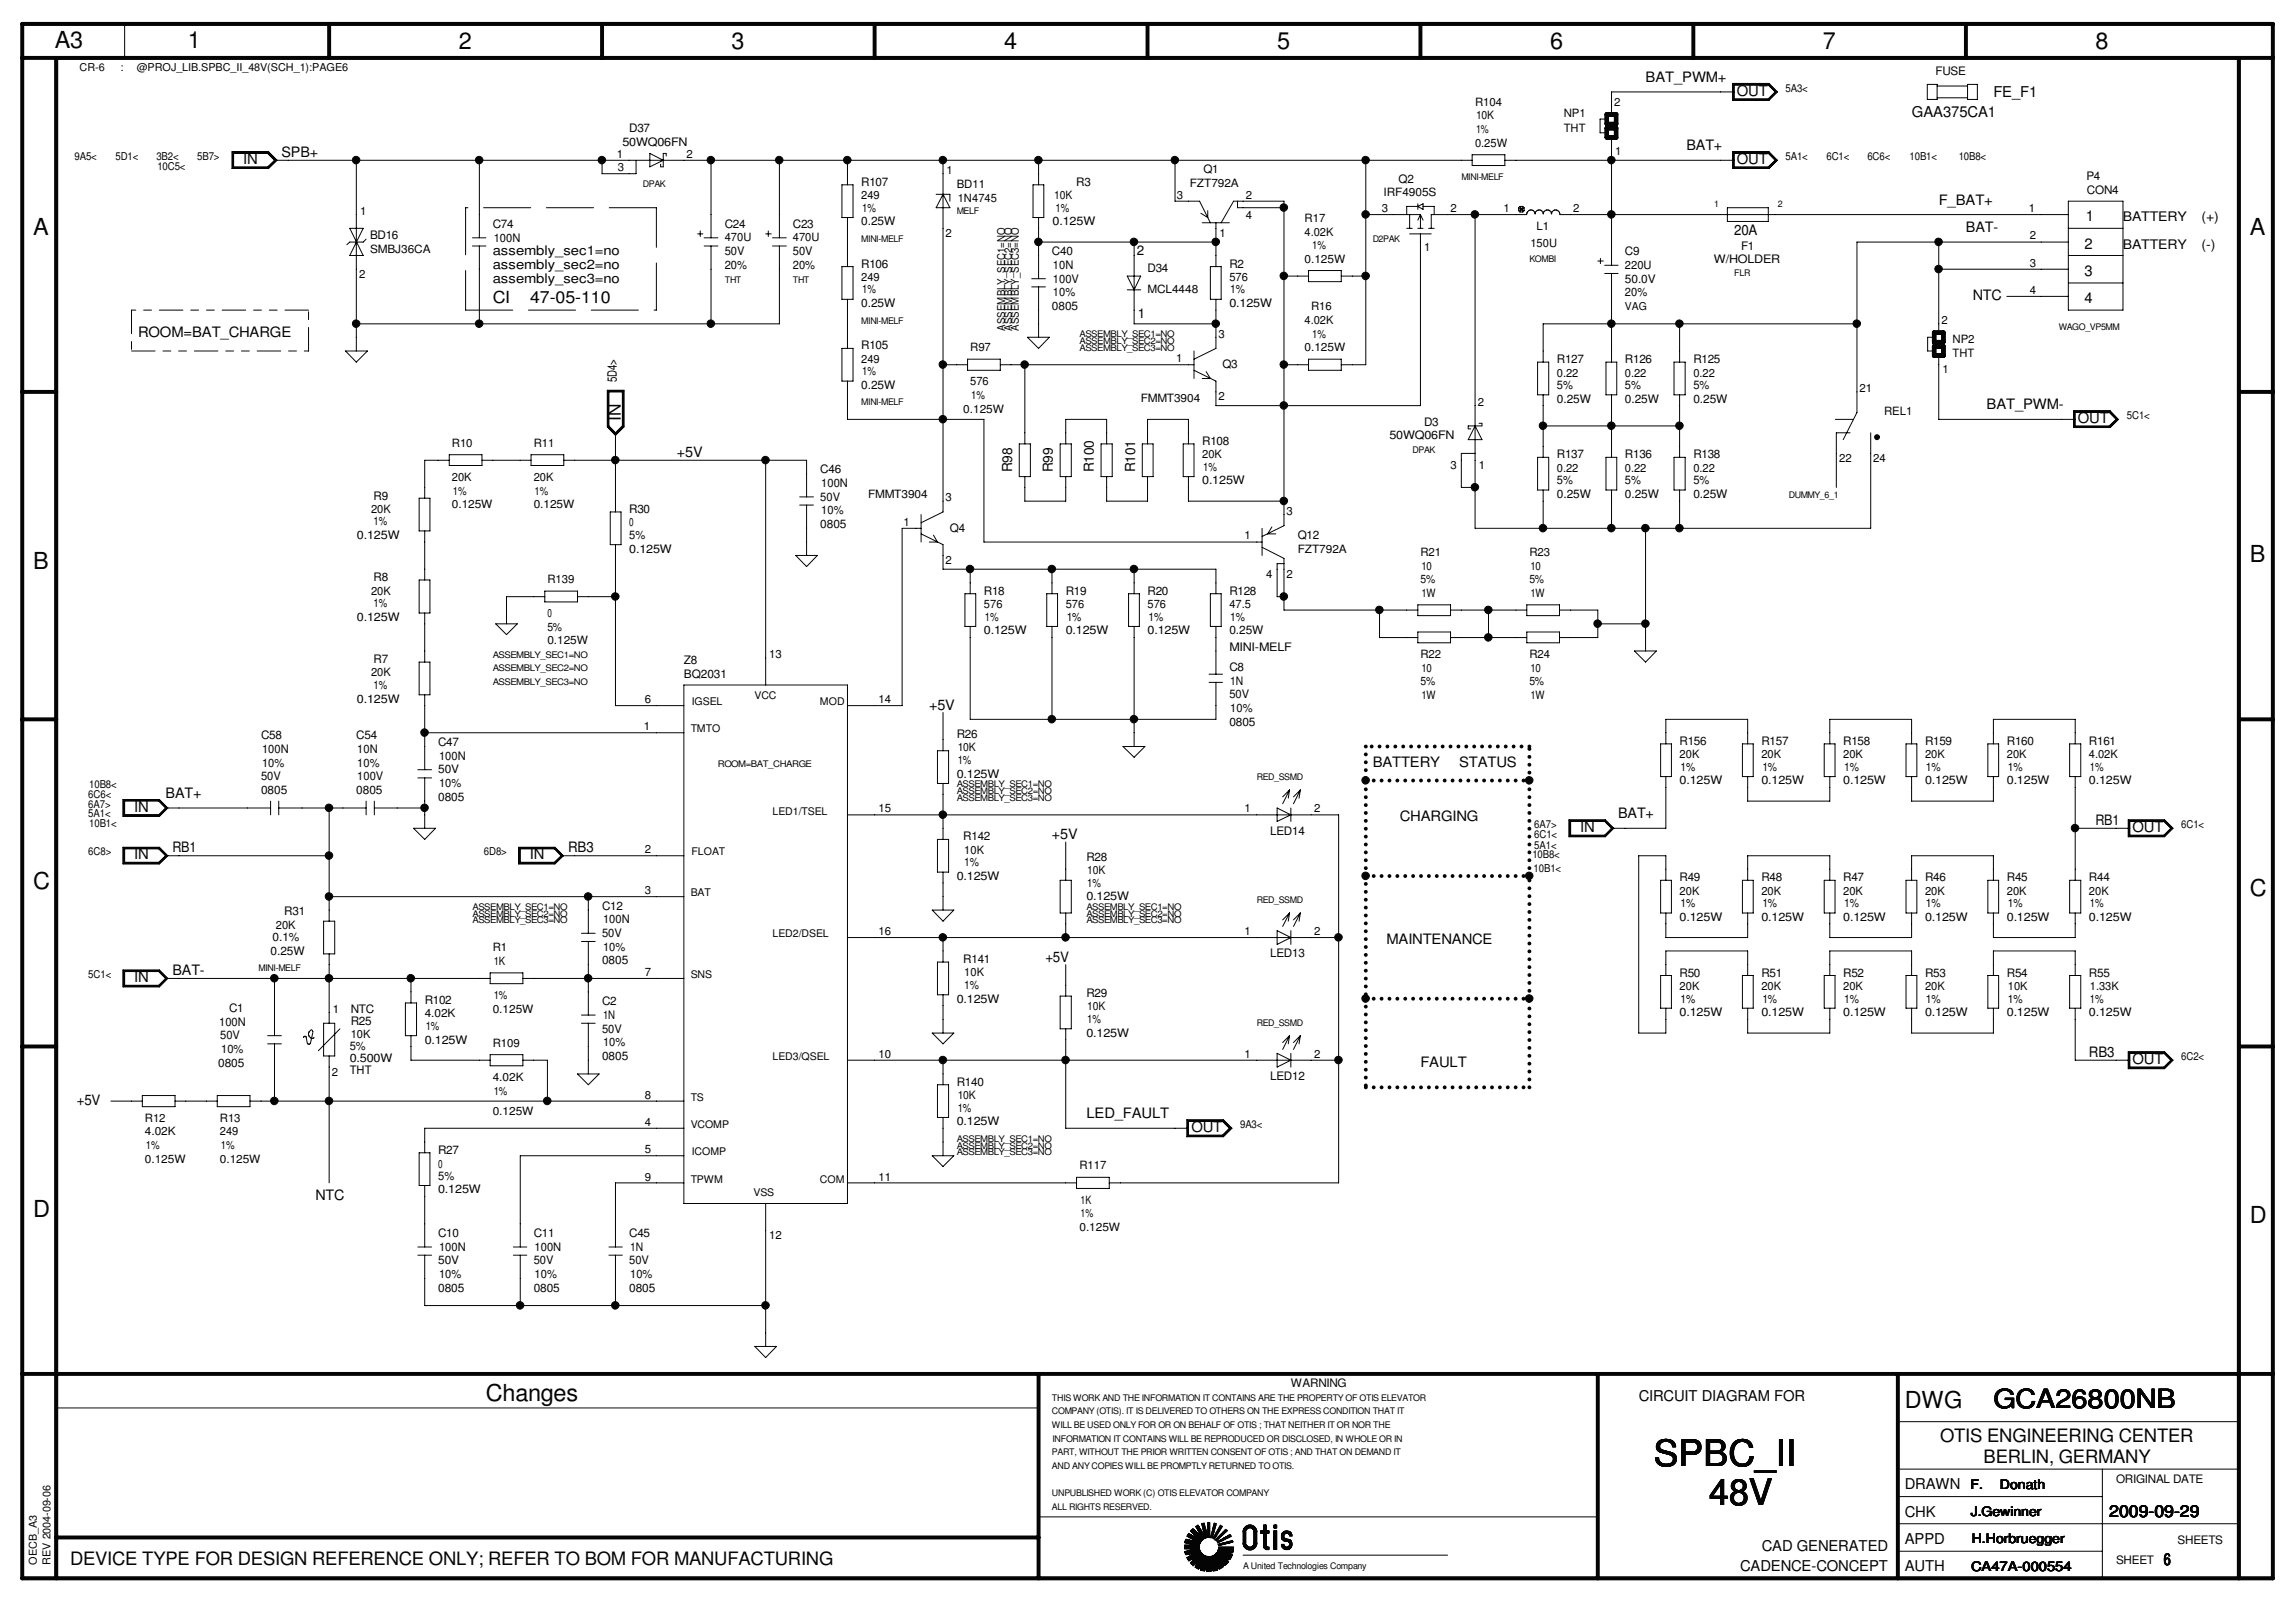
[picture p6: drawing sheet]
<svg xmlns="http://www.w3.org/2000/svg" width="297mm" height="210mm" viewBox="0 0 297 210" stroke-linecap="round" stroke-linejoin="round" font-family="sans-serif">
<defs><g id="words">
<g font-size="4.7" fill="#040503">
<text x="213.9" y="189.7">SPBC_II</text>
<text x="221.1" y="194.8">48V</text>
</g>
<text font-size="3.4" fill="#040503" x="257.9" y="182.2">GCA26800NB</text>
<g font-size="3" fill="#040503">
<text x="7.1" y="6.2">A3</text>
<text x="24.3" y="6.2">1</text>
<text x="59.3" y="6.4">2</text>
<text x="94.7" y="6.4">3</text>
<text x="129.9" y="6.4">4</text>
<text x="165.2" y="6.4">5</text>
<text x="200.5" y="6.4">6</text>
<text x="235.8" y="6.4">7</text>
<text x="271.1" y="6.4">8</text>
<text x="4.3" y="30.4">A</text>
<text x="291.1" y="30.4">A</text>
<text x="4.3" y="73.6">B</text>
<text x="291.1" y="72.7">B</text>
<text x="4.3" y="115.1">C</text>
<text x="291.1" y="116">C</text>
<text x="4.3" y="157.4">D</text>
<text x="291.1" y="158.3">D</text>
<text x="62.9" y="181.3">Changes</text>
<text x="246.4" y="182.2">DWG</text>
</g>
<g font-size="2.4" fill="#040503">
<text x="251" y="186.6">OTIS ENGINEERING CENTER</text>
<text x="256.6" y="189.3">BERLIN, GERMANY</text>
<text x="9.1" y="202.5">DEVICE TYPE FOR DESIGN REFERENCE ONLY; REFER TO BOM FOR MANUFACTURING</text>
</g>
<g font-size="2.2" fill="#040503">
<text x="63.8" y="39.2">CI</text>
<text x="68.6" y="39.2">47-05-110</text>
<text x="80.3" y="54.5" transform="rotate(-90 80.3 54.5)">IN</text>
<text x="272.9" y="196.3">2009-09-29</text>
<text x="279.9" y="202.5">6</text>
</g>
<g font-size="1.9" fill="#040503">
<text x="212.9" y="10.6">BAT_PWM+</text>
<text x="224.7" y="12.4">OUT</text>
<text x="247.4" y="15.2">GAA375CA1</text>
<text x="257.9" y="12.5">FE_F1</text>
<text x="31.5" y="21.2">IN</text>
<text x="36.4" y="20.3">SPB+</text>
<text x="218.2" y="19.4">BAT+</text>
<text x="224.7" y="21.2">OUT</text>
<text x="250.8" y="26.5">F_BAT+</text>
<text x="269.8" y="28.6">1</text>
<text x="224.4" y="30.4">20A</text>
<text x="254.3" y="30">BAT-</text>
<text x="269.7" y="35.7">3</text>
<text x="269.7" y="32.2">2</text>
<text x="255.2" y="38.9">NTC</text>
<text x="269.7" y="39.2">4</text>
<text x="17.9" y="43.6">ROOM=BAT_CHARGE</text>
<text x="257" y="53">BAT_PWM-</text>
<text x="87.6" y="59.1">+5V</text>
<text x="268.8" y="54.7">OUT</text>
<text x="120.2" y="91.8">+5V</text>
<text x="177.6" y="99.2">BATTERY</text>
<text x="188.8" y="99.2">STATUS</text>
<text x="17.4" y="105">IN</text>
<text x="21.4" y="103.3">BAT+</text>
<text x="181.1" y="106.3">CHARGING</text>
<text x="204.4" y="107.7">IN</text>
<text x="209.3" y="105.9">BAT+</text>
<text x="271.1" y="106.8">RB1</text>
<text x="275.9" y="107.7">OUT</text>
<text x="17.4" y="111.2">IN</text>
<text x="22.3" y="110.3">RB1</text>
<text x="68.5" y="111.2">IN</text>
<text x="73.5" y="110.3">RB3</text>
<text x="136.1" y="108.6">+5V</text>
<text x="135.3" y="124.5">+5V</text>
<text x="179.4" y="122.2">MAINTENANCE</text>
<text x="17.4" y="127.1">IN</text>
<text x="22.3" y="126.2">BAT-</text>
<text x="270.3" y="136.8">RB3</text>
<text x="275.9" y="137.7">OUT</text>
<text x="9.9" y="143">+5V</text>
<text x="183.8" y="138">FAULT</text>
<text x="140.5" y="144.7">LED_FAULT</text>
<text x="154.1" y="146.5">OUT</text>
<text x="40.8" y="155.3">NTC</text>
<text x="212" y="181.3">CIRCUIT DIAGRAM FOR</text>
<text x="246.4" y="196.3">CHK</text>
<text x="246.4" y="192.7">DRAWN</text>
<text x="225.1" y="203.3">CADENCE-CONCEPT</text>
<text x="227.9" y="200.7">CAD GENERATED</text>
<text x="246.4" y="203.3">AUTH</text>
<text x="246.4" y="199.8">APPD</text>
</g>
<g font-size="1.8" fill="#040503">
<text x="130.9" y="61.1" transform="rotate(-90 130.9 61.1)">R98</text>
<text x="136.2" y="61.1" transform="rotate(-90 136.2 61.1)">R99</text>
<text x="141.5" y="61.1" transform="rotate(-90 141.5 61.1)">R100</text>
<text x="146.9" y="61.1" transform="rotate(-90 146.9 61.1)">R101</text>
</g>
<g font-size="1.7" fill="#040503">
<text x="274.7" y="28.6">BATTERY</text>
<text x="284.8" y="28.6">(+)</text>
<text x="63.8" y="33">assembly_sec1=no</text>
<text x="63.8" y="34.8">assembly_sec2=no</text>
<text x="147.1" y="33">2</text>
<text x="274.7" y="32.2">BATTERY</text>
<text x="284.8" y="32.2">(-)</text>
<text x="63.8" y="36.6">assembly_sec3=no</text>
<text x="147.2" y="41.1">1</text>
<text x="79.8" y="49.4" transform="rotate(-90 79.8 49.4)">5D4&gt;</text>
<text x="254.9" y="192.7">F.</text>
<text x="255" y="196.2">J.Gewinner</text>
<text x="258.7" y="192.7">Donath</text>
<text x="255" y="203.3">CA47A-000554</text>
<text x="255.1" y="199.7">H.Horbruegger</text>
</g>
<g font-size="1.5" fill="#040503">
<text x="250.4" y="9.7">FUSE</text>
<text x="81.4" y="17.1">D37</text>
<text x="190.8" y="13.7">R104</text>
<text x="191" y="15.5">10K</text>
<text x="191" y="17.2">1%</text>
<text x="202.3" y="15.2">NP1</text>
<text x="202.3" y="17.1">THT</text>
<text x="208.8" y="13.7">2</text>
<text x="79.8" y="20.4">1</text>
<text x="79.9" y="22.2">3</text>
<text x="80.5" y="18.9">50WQ06FN</text>
<text x="88.8" y="20.4">2</text>
<text x="122.5" y="22.5">1</text>
<text x="155.7" y="22.4">Q1</text>
<text x="180.9" y="23.6">Q2</text>
<text x="190.8" y="19">0.25W</text>
<text x="209" y="20.1">1</text>
<text x="269.9" y="23.3">P4</text>
<text x="46.6" y="27.8">1</text>
<text x="63.8" y="29.5">C74</text>
<text x="93.8" y="29.5">C24</text>
<text x="102.6" y="29.5">C23</text>
<text x="111.4" y="24">R107</text>
<text x="111.4" y="29.2">0.25W</text>
<text x="111.4" y="25.8">249</text>
<text x="111.5" y="27.4">1%</text>
<text x="123.8" y="24.3">BD11</text>
<text x="123.9" y="26.1">1N4745</text>
<text x="136.2" y="29.2">0.125W</text>
<text x="136.4" y="25.8">10K</text>
<text x="136.6" y="27.4">1%</text>
<text x="139.2" y="24">R3</text>
<text x="152.3" y="25.7">3</text>
<text x="153.9" y="24.2">FZT792A</text>
<text x="161.2" y="28.4">4</text>
<text x="161.2" y="25.7">2</text>
<text x="168.8" y="28.7">R17</text>
<text x="178.8" y="27.5">3</text>
<text x="179" y="25.4">IRF4905S</text>
<text x="187.7" y="27.5">2</text>
<text x="194.5" y="27.5">1</text>
<text x="198.8" y="29.8">L1</text>
<text x="203.5" y="27.5">2</text>
<text x="262.5" y="27.5">1</text>
<text x="270" y="25.1">CON4</text>
<text x="46.5" y="35.9">2</text>
<text x="47.9" y="30.9">BD16</text>
<text x="47.9" y="32.7">SMBJ36CA</text>
<text x="63.9" y="31.3">100N</text>
<text x="93.8" y="34.8">20%</text>
<text x="93.8" y="33">50V</text>
<text x="93.8" y="31.2">470U</text>
<text x="102.6" y="31.2">470U</text>
<text x="102.6" y="33">50V</text>
<text x="102.6" y="34.8">20%</text>
<text x="111.4" y="34.6">R106</text>
<text x="122.3" y="30.6">2</text>
<text x="136.1" y="33">C40</text>
<text x="136.2" y="34.8">10N</text>
<text x="148.5" y="35.1">D34</text>
<text x="157.8" y="30.6">1</text>
<text x="159" y="34.6">R2</text>
<text x="168.8" y="30.5">4.02K</text>
<text x="168.8" y="34">0.125W</text>
<text x="169.8" y="32.3">1%</text>
<text x="184.2" y="32.4">1</text>
<text x="198" y="32">150U</text>
<text x="210.2" y="33">C9</text>
<text x="210.2" y="34.8">220U</text>
<text x="221.7" y="34.1">W/HOLDER</text>
<text x="225.3" y="32.3">F1</text>
<text x="262.6" y="31">2</text>
<text x="262.6" y="34.5">3</text>
<text x="111.4" y="36.4">249</text>
<text x="111.4" y="39.8">0.25W</text>
<text x="111.5" y="38">1%</text>
<text x="136.1" y="40.1">0805</text>
<text x="136.2" y="36.6">100V</text>
<text x="136.2" y="38.3">10%</text>
<text x="148.5" y="38">MCL4448</text>
<text x="159" y="39.8">0.125W</text>
<text x="159" y="36.4">576</text>
<text x="159.2" y="38">1%</text>
<text x="168.8" y="42">4.02K</text>
<text x="169.6" y="40.2">R16</text>
<text x="210.2" y="36.6">50.0V</text>
<text x="210.2" y="38.3">20%</text>
<text x="251.2" y="42">2</text>
<text x="262.6" y="38.1">4</text>
<text x="111.4" y="45.2">R105</text>
<text x="111.4" y="46.9">249</text>
<text x="125.5" y="45.5">R97</text>
<text x="152.1" y="46.9">1</text>
<text x="157.6" y="43.7">3</text>
<text x="158.2" y="47.7">Q3</text>
<text x="168.8" y="45.5">0.125W</text>
<text x="169.8" y="43.7">1%</text>
<text x="201.4" y="47">R127</text>
<text x="210.2" y="47">R126</text>
<text x="219.1" y="47">R125</text>
<text x="252.6" y="44.3">NP2</text>
<text x="252.6" y="46.2">THT</text>
<text x="111.4" y="50.3">0.25W</text>
<text x="111.5" y="48.6">1%</text>
<text x="124.6" y="53.4">0.125W</text>
<text x="125.5" y="49.9">576</text>
<text x="125.6" y="51.6">1%</text>
<text x="147.6" y="52.1">FMMT3904</text>
<text x="157.6" y="51.8">2</text>
<text x="191.2" y="52.5">2</text>
<text x="201.4" y="48.7">0.22</text>
<text x="201.4" y="52.1">0.25W</text>
<text x="201.4" y="50.3">5%</text>
<text x="210.2" y="52.1">0.25W</text>
<text x="210.2" y="50.3">5%</text>
<text x="210.2" y="48.7">0.22</text>
<text x="219.1" y="52.1">0.25W</text>
<text x="219.1" y="50.3">5%</text>
<text x="219.1" y="48.7">0.22</text>
<text x="240.6" y="50.8">21</text>
<text x="243.8" y="53.7">REL1</text>
<text x="251.3" y="48.3">1</text>
<text x="58.5" y="57.8">R10</text>
<text x="69" y="57.8">R11</text>
<text x="155.5" y="57.6">R108</text>
<text x="155.5" y="59.3">20K</text>
<text x="179.7" y="56.9">50WQ06FN</text>
<text x="184.2" y="55.1">D3</text>
<text x="201.4" y="59.3">R137</text>
<text x="210.2" y="59.3">R136</text>
<text x="219.1" y="59.3">R138</text>
<text x="238" y="59.8">22</text>
<text x="242.4" y="59.8">24</text>
<text x="48.3" y="64.6">R9</text>
<text x="58.5" y="65.8">0.125W</text>
<text x="58.5" y="62.2">20K</text>
<text x="58.6" y="64">1%</text>
<text x="69" y="62.2">20K</text>
<text x="69" y="65.8">0.125W</text>
<text x="69.2" y="64">1%</text>
<text x="106.1" y="64.8">50V</text>
<text x="106.1" y="61.3">C46</text>
<text x="106.3" y="63">100N</text>
<text x="112.3" y="64.4">FMMT3904</text>
<text x="122.3" y="64.9">3</text>
<text x="155.5" y="62.7">0.125W</text>
<text x="155.7" y="60.9">1%</text>
<text x="187.7" y="60.7">3</text>
<text x="191.3" y="60.7">1</text>
<text x="201.4" y="64.4">0.25W</text>
<text x="201.4" y="62.7">5%</text>
<text x="201.4" y="61.1">0.22</text>
<text x="210.2" y="64.4">0.25W</text>
<text x="210.2" y="61.1">0.22</text>
<text x="210.2" y="62.7">5%</text>
<text x="219.1" y="64.4">0.25W</text>
<text x="219.1" y="62.7">5%</text>
<text x="219.1" y="61.1">0.22</text>
<text x="46.2" y="69.7">0.125W</text>
<text x="48" y="66.4">20K</text>
<text x="48.3" y="68">1%</text>
<text x="81.4" y="66.4">R30</text>
<text x="81.4" y="69.7">5%</text>
<text x="81.4" y="71.5">0.125W</text>
<text x="81.4" y="68.1">0</text>
<text x="106.1" y="68.3">0805</text>
<text x="106.3" y="66.5">10%</text>
<text x="116.9" y="68.1">1</text>
<text x="122.9" y="68.9">Q4</text>
<text x="161" y="69.8">1</text>
<text x="166.5" y="66.6">3</text>
<text x="167.9" y="69.7">Q12</text>
<text x="167.9" y="71.5">FZT792A</text>
<text x="183.8" y="71.9">R21</text>
<text x="197.9" y="71.9">R23</text>
<text x="48" y="77">20K</text>
<text x="48.3" y="75.2">R8</text>
<text x="70.8" y="75.5">R139</text>
<text x="122.3" y="73">2</text>
<text x="127.3" y="77">R18</text>
<text x="137.9" y="77">R19</text>
<text x="148.5" y="77">R20</text>
<text x="159" y="77">R128</text>
<text x="163.8" y="74.8">4</text>
<text x="166.5" y="74.8">2</text>
<text x="183.8" y="75.5">5%</text>
<text x="183.9" y="73.7">10</text>
<text x="183.9" y="77.3">1W</text>
<text x="197.9" y="75.5">5%</text>
<text x="198" y="73.7">10</text>
<text x="198" y="77.3">1W</text>
<text x="46.2" y="80.3">0.125W</text>
<text x="48.3" y="78.6">1%</text>
<text x="70.8" y="81.7">5%</text>
<text x="70.8" y="79.9">0</text>
<text x="70.8" y="83.4">0.125W</text>
<text x="127.3" y="78.7">576</text>
<text x="127.3" y="82.1">0.125W</text>
<text x="127.4" y="80.3">1%</text>
<text x="137.9" y="78.7">576</text>
<text x="137.9" y="82.1">0.125W</text>
<text x="138" y="80.3">1%</text>
<text x="148.5" y="82.1">0.125W</text>
<text x="148.5" y="78.7">576</text>
<text x="148.6" y="80.3">1%</text>
<text x="159" y="78.7">47.5</text>
<text x="159" y="82.1">0.25W</text>
<text x="159.2" y="80.3">1%</text>
<text x="48" y="87.5">20K</text>
<text x="48.3" y="89.2">1%</text>
<text x="48.3" y="85.8">R7</text>
<text x="88.5" y="86">Z8</text>
<text x="88.5" y="87.8">BQ2031</text>
<text x="99.5" y="85.2">13</text>
<text x="159" y="84.2">MINI-MELF</text>
<text x="159" y="86.9">C8</text>
<text x="159.2" y="88.6">1N</text>
<text x="183.8" y="85.2">R22</text>
<text x="183.8" y="88.7">5%</text>
<text x="183.9" y="87">10</text>
<text x="197.9" y="85.2">R24</text>
<text x="197.9" y="88.7">5%</text>
<text x="198" y="87">10</text>
<text x="33.8" y="95.7">C58</text>
<text x="46.1" y="95.7">C54</text>
<text x="46.2" y="90.9">0.125W</text>
<text x="83.3" y="94.5">1</text>
<text x="83.4" y="91">6</text>
<text x="113.7" y="91">14</text>
<text x="123.8" y="95.5">R26</text>
<text x="159" y="90.4">50V</text>
<text x="159" y="93.9">0805</text>
<text x="159.2" y="92.2">10%</text>
<text x="183.9" y="90.5">1W</text>
<text x="198" y="90.5">1W</text>
<text x="33.8" y="101">50V</text>
<text x="33.9" y="97.5">100N</text>
<text x="33.9" y="99.2">10%</text>
<text x="46.2" y="97.5">10N</text>
<text x="46.2" y="101">100V</text>
<text x="46.2" y="99.2">10%</text>
<text x="56.7" y="100.1">50V</text>
<text x="56.7" y="96.6">C47</text>
<text x="56.8" y="98.3">100N</text>
<text x="56.8" y="101.9">10%</text>
<text x="123.8" y="100.6">0.125W</text>
<text x="123.9" y="98.8">1%</text>
<text x="123.9" y="97.2">10K</text>
<text x="217.3" y="96.4">R156</text>
<text x="217.3" y="98.1">20K</text>
<text x="217.3" y="101.5">0.125W</text>
<text x="217.4" y="99.7">1%</text>
<text x="227.9" y="98.1">20K</text>
<text x="227.9" y="96.4">R157</text>
<text x="227.9" y="101.5">0.125W</text>
<text x="228" y="99.7">1%</text>
<text x="238.5" y="96.4">R158</text>
<text x="238.5" y="98.1">20K</text>
<text x="238.5" y="101.5">0.125W</text>
<text x="238.6" y="99.7">1%</text>
<text x="249" y="96.4">R159</text>
<text x="249" y="98.1">20K</text>
<text x="249" y="101.5">0.125W</text>
<text x="249.2" y="99.7">1%</text>
<text x="259.6" y="96.4">R160</text>
<text x="259.6" y="98.1">20K</text>
<text x="259.6" y="101.5">0.125W</text>
<text x="259.8" y="99.7">1%</text>
<text x="270.3" y="96.4">R161</text>
<text x="270.3" y="98.1">4.02K</text>
<text x="270.3" y="101.5">0.125W</text>
<text x="270.4" y="99.7">1%</text>
<text x="33.8" y="102.7">0805</text>
<text x="46.1" y="102.7">0805</text>
<text x="56.7" y="103.6">0805</text>
<text x="113.7" y="105.1">15</text>
<text x="161" y="105.1">1</text>
<text x="170" y="105.1">2</text>
<text x="83.4" y="110.4">2</text>
<text x="123.8" y="113.9">0.125W</text>
<text x="124.6" y="108.8">R142</text>
<text x="124.8" y="112.1">1%</text>
<text x="124.8" y="110.5">10K</text>
<text x="140.5" y="111.4">R28</text>
<text x="140.7" y="113.1">10K</text>
<text x="164.3" y="108">LED14</text>
<text x="36.8" y="118.4">R31</text>
<text x="77.9" y="117.7">C12</text>
<text x="78" y="119.5">100N</text>
<text x="83.4" y="115.7">3</text>
<text x="140.5" y="116.5">0.125W</text>
<text x="140.7" y="114.7">1%</text>
<text x="217.3" y="114">R49</text>
<text x="217.3" y="115.8">20K</text>
<text x="217.3" y="119.2">0.125W</text>
<text x="217.4" y="117.4">1%</text>
<text x="227.9" y="119.2">0.125W</text>
<text x="227.9" y="114">R48</text>
<text x="227.9" y="115.8">20K</text>
<text x="228" y="117.4">1%</text>
<text x="238.5" y="119.2">0.125W</text>
<text x="238.5" y="114">R47</text>
<text x="238.5" y="115.8">20K</text>
<text x="238.6" y="117.4">1%</text>
<text x="249" y="114">R46</text>
<text x="249" y="119.2">0.125W</text>
<text x="249" y="115.8">20K</text>
<text x="249.2" y="117.4">1%</text>
<text x="259.6" y="114">R45</text>
<text x="259.6" y="119.2">0.125W</text>
<text x="259.6" y="115.8">20K</text>
<text x="259.8" y="117.4">1%</text>
<text x="270.3" y="114">R44</text>
<text x="270.3" y="119.2">0.125W</text>
<text x="270.3" y="115.8">20K</text>
<text x="270.4" y="117.4">1%</text>
<text x="35" y="123.6">0.25W</text>
<text x="35.3" y="121.8">0.1%</text>
<text x="35.7" y="120.2">20K</text>
<text x="63.8" y="123.1">R1</text>
<text x="63.9" y="124.9">1K</text>
<text x="77.9" y="121.3">50V</text>
<text x="77.9" y="124.8">0805</text>
<text x="78" y="123">10%</text>
<text x="113.7" y="121">16</text>
<text x="124.6" y="124.6">R141</text>
<text x="161" y="121">1</text>
<text x="164.3" y="123.9">LED13</text>
<text x="170" y="121">2</text>
<text x="29.6" y="131">C1</text>
<text x="43" y="131.1">1</text>
<text x="45.4" y="131.1">NTC</text>
<text x="54.9" y="131.7">4.02K</text>
<text x="54.9" y="129.9">R102</text>
<text x="63.8" y="131.1">0.125W</text>
<text x="63.9" y="129.3">1%</text>
<text x="77.9" y="130.1">C2</text>
<text x="78" y="131.9">1N</text>
<text x="83.4" y="126.3">7</text>
<text x="123.8" y="129.8">0.125W</text>
<text x="124.8" y="128">1%</text>
<text x="124.8" y="126.4">10K</text>
<text x="140.5" y="129">R29</text>
<text x="140.7" y="130.8">10K</text>
<text x="217.3" y="126.4">R50</text>
<text x="217.3" y="128.1">20K</text>
<text x="217.3" y="131.5">0.125W</text>
<text x="217.4" y="129.8">1%</text>
<text x="227.9" y="126.4">R51</text>
<text x="227.9" y="128.1">20K</text>
<text x="227.9" y="131.5">0.125W</text>
<text x="228" y="129.8">1%</text>
<text x="238.5" y="126.4">R52</text>
<text x="238.5" y="128.1">20K</text>
<text x="238.5" y="131.5">0.125W</text>
<text x="238.6" y="129.8">1%</text>
<text x="249" y="131.5">0.125W</text>
<text x="249" y="126.4">R53</text>
<text x="249" y="128.1">20K</text>
<text x="249.2" y="129.8">1%</text>
<text x="259.6" y="126.4">R54</text>
<text x="259.6" y="131.5">0.125W</text>
<text x="259.8" y="129.8">1%</text>
<text x="259.8" y="128.1">10K</text>
<text x="270.3" y="126.4">R55</text>
<text x="270.3" y="131.5">0.125W</text>
<text x="270.4" y="129.8">1%</text>
<text x="270.4" y="128.1">1.33K</text>
<text x="28.4" y="132.8">100N</text>
<text x="28.5" y="134.5">50V</text>
<text x="28.6" y="136.3">10%</text>
<text x="45.3" y="135.8">5%</text>
<text x="45.3" y="137.4">0.500W</text>
<text x="45.4" y="132.7">R25</text>
<text x="45.4" y="134.4">10K</text>
<text x="54.9" y="135">0.125W</text>
<text x="55.1" y="133.3">1%</text>
<text x="63.8" y="135.5">R109</text>
<text x="77.9" y="137.2">0805</text>
<text x="77.9" y="133.6">50V</text>
<text x="78" y="135.4">10%</text>
<text x="113.7" y="136.9">10</text>
<text x="140.5" y="134.2">0.125W</text>
<text x="140.7" y="132.4">1%</text>
<text x="161" y="136.9">1</text>
<text x="170" y="136.9">2</text>
<text x="28.2" y="138">0805</text>
<text x="42.9" y="139.2">2</text>
<text x="45.3" y="139">THT</text>
<text x="63.8" y="139.9">4.02K</text>
<text x="63.9" y="141.6">1%</text>
<text x="83.4" y="142.2">8</text>
<text x="123.8" y="140.5">R140</text>
<text x="123.9" y="143.8">1%</text>
<text x="123.9" y="142.2">10K</text>
<text x="164.3" y="139.8">LED12</text>
<text x="18.8" y="145.2">R12</text>
<text x="18.8" y="146.9">4.02K</text>
<text x="18.9" y="148.7">1%</text>
<text x="28.4" y="145.2">R13</text>
<text x="28.4" y="146.9">249</text>
<text x="28.6" y="148.7">1%</text>
<text x="56.7" y="149.4">R27</text>
<text x="63.8" y="144.3">0.125W</text>
<text x="83.4" y="145.7">4</text>
<text x="83.4" y="149.2">5</text>
<text x="123.8" y="145.6">0.125W</text>
<text x="18.8" y="150.5">0.125W</text>
<text x="28.4" y="150.5">0.125W</text>
<text x="56.7" y="154.4">0.125W</text>
<text x="56.7" y="151.1">0</text>
<text x="56.7" y="152.7">5%</text>
<text x="83.4" y="152.8">9</text>
<text x="113.7" y="152.8">11</text>
<text x="139.7" y="151.3">R117</text>
<text x="139.8" y="155.8">1K</text>
<text x="56.7" y="160.1">C10</text>
<text x="56.8" y="161.9">100N</text>
<text x="69" y="160.1">C11</text>
<text x="69.2" y="161.9">100N</text>
<text x="81.4" y="160.1">C45</text>
<text x="81.5" y="161.9">1N</text>
<text x="99.5" y="160.4">12</text>
<text x="139.7" y="159.3">0.125W</text>
<text x="139.8" y="157.5">1%</text>
<text x="56.7" y="167.2">0805</text>
<text x="56.7" y="163.6">50V</text>
<text x="56.8" y="165.4">10%</text>
<text x="69" y="167.2">0805</text>
<text x="69" y="163.6">50V</text>
<text x="69.2" y="165.4">10%</text>
<text x="81.4" y="167.2">0805</text>
<text x="81.4" y="163.6">50V</text>
<text x="81.5" y="165.4">10%</text>
<text x="167" y="179.5">WARNING</text>
<text x="273.8" y="191.9">ORIGINAL DATE</text>
<text x="273.8" y="202.4">SHEET</text>
<text x="281.7" y="199.8">SHEETS</text>
</g>
<g font-size="1.4" fill="#040503">
<text x="10.3" y="9.2">CR-6</text>
<text x="15.6" y="9.2">:</text>
<text x="17.7" y="9.2">@PROJ_LIB.SPBC_II_48V(SCH_1):PAGE6</text>
<text x="231" y="11.9">5A3&lt;</text>
<text x="9.6" y="20.7">9A5&lt;</text>
<text x="14.9" y="20.7">5D1&lt;</text>
<text x="20.2" y="20.7">3B2&lt;</text>
<text x="20.4" y="22">10C5&lt;</text>
<text x="25.5" y="20.7">5B7&gt;</text>
<text x="231" y="20.7">5A1&lt;</text>
<text x="236.3" y="20.7">6C1&lt;</text>
<text x="241.6" y="20.7">6C6&lt;</text>
<text x="247.1" y="20.7">10B1&lt;</text>
<text x="253.4" y="20.7">10B8&lt;</text>
<text x="210.2" y="40.1">VAG</text>
<text x="130" y="42.8" transform="rotate(-90 130 42.8)">ASSEMBLY_SEC1=NO</text>
<text x="130.9" y="42.8" transform="rotate(-90 130.9 42.8)">ASSEMBLY_SEC2=NO</text>
<text x="131.8" y="42.8" transform="rotate(-90 131.8 42.8)">ASSEMBLY_SEC3=NO</text>
<text x="275.2" y="54.2">5C1&lt;</text>
<text x="89.4" y="94.8">TMTO</text>
<text x="89.5" y="91.3">IGSEL</text>
<text x="97.6" y="90.5">VCC</text>
<text x="106.1" y="91.3">MOD</text>
<text x="11.6" y="102">10B8&lt;</text>
<text x="11.4" y="104.5">6A7&gt;</text>
<text x="11.4" y="105.8">5A1&lt;</text>
<text x="11.4" y="103.3">6C6&lt;</text>
<text x="11.6" y="107.1">10B1&lt;</text>
<text x="99.9" y="105.4">LED1/TSEL</text>
<text x="198.5" y="107.1">6A7&gt;</text>
<text x="282.2" y="107.1">6C1&lt;</text>
<text x="11.4" y="110.7">6C8&gt;</text>
<text x="62.6" y="110.7">6D8&gt;</text>
<text x="89.4" y="110.6">FLOAT</text>
<text x="198.2" y="111.1">10B8&lt;</text>
<text x="198.4" y="112.8">10B1&lt;</text>
<text x="198.5" y="109.8">5A1&lt;</text>
<text x="198.5" y="108.4">6C1&lt;</text>
<text x="89.4" y="116">BAT</text>
<text x="99.9" y="121.3">LED2/DSEL</text>
<text x="11.4" y="126.6">5C1&lt;</text>
<text x="89.4" y="126.6">SNS</text>
<text x="99.9" y="137.2">LED3/QSEL</text>
<text x="282.2" y="137.2">6C2&lt;</text>
<text x="89.4" y="142.5">TS</text>
<text x="89.4" y="146">VCOMP</text>
<text x="89.5" y="149.5">ICOMP</text>
<text x="160.4" y="146">9A3&lt;</text>
<text x="89.4" y="153">TPWM</text>
<text x="97.5" y="154.8">VSS</text>
<text x="106.1" y="153">COM</text>
<text x="4.8" y="202.5" transform="rotate(-90 4.8 202.5)">OECB_A3</text>
<text x="6.5" y="202.5" transform="rotate(-90 6.5 202.5)">REV 2004-09-06</text>
</g>
<g font-size="1.2" fill="#040503">
<text x="189.1" y="23.3">MINI-MELF</text>
<text x="83.2" y="24.2">DPAK</text>
<text x="123.8" y="27.7">MELF</text>
<text x="221.8" y="26.8">1</text>
<text x="230" y="26.8">2</text>
<text x="111.4" y="31.3">MINI-MELF</text>
<text x="177.6" y="31.3">D2PAK</text>
<text x="197.9" y="33.9">KOMBI</text>
<text x="224.4" y="35.7">FLR</text>
<text x="93.8" y="36.6">THT</text>
<text x="102.6" y="36.6">THT</text>
<text x="111.4" y="41.9">MINI-MELF</text>
<text x="139.7" y="43.6">ASSEMBLY_SEC1=NO</text>
<text x="139.7" y="44.5">ASSEMBLY_SEC2=NO</text>
<text x="139.7" y="45.4">ASSEMBLY_SEC3=NO</text>
<text x="266.4" y="42.8">WAGO_VP5MM</text>
<text x="111.4" y="52.5">MINI-MELF</text>
<text x="182.7" y="58.6">DPAK</text>
<text x="231.4" y="64.4">DUMMY_6_1</text>
<text x="63.8" y="85.1">ASSEMBLY_SEC1=NO</text>
<text x="63.8" y="86.9">ASSEMBLY_SEC2=NO</text>
<text x="63.8" y="88.6">ASSEMBLY_SEC3=NO</text>
<text x="92.9" y="99.2">ROOM=BAT_CHARGE</text>
<text x="123.8" y="101.9">ASSEMBLY_SEC1=NO</text>
<text x="162.6" y="101">RED_SSMD</text>
<text x="123.8" y="103.6">ASSEMBLY_SEC3=NO</text>
<text x="123.8" y="102.7">ASSEMBLY_SEC2=NO</text>
<text x="61.1" y="117.7">ASSEMBLY_SEC1=NO</text>
<text x="61.1" y="118.6">ASSEMBLY_SEC2=NO</text>
<text x="61.1" y="119.5">ASSEMBLY_SEC3=NO</text>
<text x="140.5" y="117.7">ASSEMBLY_SEC1=NO</text>
<text x="140.5" y="118.6">ASSEMBLY_SEC2=NO</text>
<text x="140.5" y="119.5">ASSEMBLY_SEC3=NO</text>
<text x="162.6" y="116.8">RED_SSMD</text>
<text x="33.4" y="125.7">MINI-MELF</text>
<text x="162.6" y="132.8">RED_SSMD</text>
<text x="123.8" y="147.7">ASSEMBLY_SEC1=NO</text>
<text x="123.8" y="148.6">ASSEMBLY_SEC2=NO</text>
<text x="123.8" y="149.5">ASSEMBLY_SEC3=NO</text>
<text x="136.1" y="183">COMPANY (OTIS). IT IS DELIVERED TO OTHERS ON THE EXPRESS CONDITION THAT IT</text>
<text x="136.1" y="184.8">WILL BE USED ONLY FOR OR ON BEHALF OF OTIS ; THAT NEITHER IT OR NOR THE</text>
<text x="136.1" y="181.3">THIS WORK AND THE INFORMATION IT CONTAINS ARE THE PROPERTY OF OTIS ELEVATOR</text>
<text x="136.1" y="190.1">AND ANY COPIES WILL BE PROMPTLY RETURNED TO OTIS.</text>
<text x="136.1" y="188.3">PART, WITHOUT THE PRIOR WRITTEN CONSENT OF OTIS ; AND THAT ON DEMAND IT</text>
<text x="136.2" y="186.6">INFORMATION IT CONTAINS WILL BE REPRODUCED OR DISCLOSED, IN WHOLE OR IN</text>
<text x="136.1" y="193.6">UNPUBLISHED WORK (C) OTIS ELEVATOR COMPANY</text>
<text x="136.1" y="195.4">ALL RIGHTS RESERVED.</text>
<text x="160.8" y="203">A United Technologies Company</text>
</g>
</g></defs>
<path d="M237.4 54.3h2.4" fill="none" stroke="#040503" stroke-width=".13" stroke-dasharray="3 2 1 2" stroke-linecap="butt"/>
<g fill="none" stroke="#040503" stroke-width=".51">
<path d="M2.9 3.1h291.1v201.2h-291.1zM2.9 7.5h291.1M7.3 7.5v196.8M42.6 3.1v4.4M77.9 3.1v4.4M113.2 3.1v4.4M148.5 3.1v4.4M183.8 3.1v4.4M207.9 14.8h1.2v1.2h-1.2zM207.9 16.6h1.2v1.2h-1.2zM207.9 16.6h1.2v1.2h-1.2M207.9 14.8h1.2v1.2"/>
<path d="M207.9 14.9h1.1v1.1h-1.1zM207.9 17.8v-1.2h1.1v1.2M219.1 3.1v4.4M254.3 3.1v4.4M289.6 7.5v196.8M2.9 50.7h4.4M250.2 43h1.3v1.3h-1.3zM250.2 44.8h1.3v1.3h-1.3zM250.2 44.3v-1.2h1.2v1.2M250.2 44.8h1.2v1.2h-1.2zM250.3 43.1h1.1v1.1h-1.1zM250.3 44.9h1.1v1.1h-1.1z"/>
<path d="M289.6 50.7h4.4M2.9 93.1h4.4M289.6 93.1h4.4M2.9 135.4h4.4M289.6 135.4h4.4M2.9 177.8h291.1M134.4 177.8v26.5M206.7 177.8v26.5M245.5 177.8v26.5M7.3 199h127.1"/>
</g>
<path d="M60.2 26.9v13.2M84.9 26.9h-24.7M60.2 40.1h24.7M84.9 40.1v-13.2" fill="none" stroke="#040503" stroke-width=".13" stroke-dasharray="6.1 2"/>
<path d="M17 45.4h22.9M17 40.1v5.3M39.9 45.4v-5.3M39.9 40.1h-22.9" fill="none" stroke="#040503" stroke-width=".13" stroke-dasharray="3 1 1 1 1 1"/>
<g fill="none" stroke="#040503" stroke-width=".13">
<path d="M3 3.3h290.9v200.8h-290.9zM16.1 3.1v4.4M30 19.6h4.8l1.1 1.1-1.1 1.1h-4.8zM30.1 19.7h4.6l1 1-1 1.1h-4.6zM30.2 19.8h4.5l.9 .9-.9 1h-4.5zM30.2 19.9h4.4l.9 .8-.9 .9h-4.4zM84.1 19.9l1.7 .8-1.7 .9zM207.9 15.4h-.9v1.8h.9M208.5 17.8v16.5M224.2 10.8h4.7l1.1 1.1-1.1 1.1h-4.7zM224.2 19.6h4.7l1.1 1.1-1.1 1.1h-4.7zM224.2 19.7h4.7l1 1-1 1.1h-4.7z"/>
<path d="M224.2 10.9h4.7l1 1-1 1h-4.7zM224.3 19.8h4.5l.9 .9-.9 1h-4.5zM224.3 11h4.5l.9 .9-.9 1h-4.5zM224.4 19.9h4.4l.9 .8-.9 .9h-4.4zM224.4 11.9h-15.9v2.9M224.4 11h4.4l.9 .9-.9 .9h-4.4zM249.3 10.9h1.3v2h-1.3zM250.6 11.1h3.9M250.6 12.7h3.9M254.5 10.9h1.3v2h-1.3zM35.5 20.7h50.3M45.3 29.5h1.7l-1.7 3.6h1.7z"/>
<path d="M46.1 20.7v10.5M46.1 31.4v14M47.4 30.9l-.4 .4h-1.7l-.4 .4M61.1 31.8h1.8M61.1 30.8h1.8M62 20.7v10.1M62 31.8v10.1M77.9 20.7v1.8h4.4v-1.8M85.8 20.7h104.7M86.2 20.2v-.3h-.4v1.7h-.3v-.3M90.3 30.3h.6M90.6 29.9v.7"/>
<path d="M91.1 31.8h1.8M91.1 30.8h1.8M92 20.7v10.1M92 31.8v10.1M99.1 30.3h.7M99.4 29.9v.7M99.9 31.8h1.8M99.9 30.8h1.8M100.8 20.7v10.1M100.8 31.8v10.1h-54.7M108.9 23.9h1.5v4.3h-1.5zM108.9 34.5h1.5v4.2h-1.5z"/>
<path d="M109.6 20.7v3.2M109.6 28.2v6.3M109.6 38.7v6.4M121.1 25.1h1.8v.9M122 25.1l.9 1.8h-1.8zM122 20.7v45.6l-2.8 1.3M133.5 37.1h1.8M133.5 36.1h1.8M133.6 23.9h1.4v4.3h-1.4zM134.4 20.7v3.2M134.4 28.2v7.9M134.4 37.1v6.5"/>
<path d="M134.4 31.3h22.9M145.8 35.7h1.8l-.9 1.8zM145.8 37.5h1.8M146.7 31.3v4.4M146.7 35.8v1.7M146.7 37.5v4.4h10.6M152 20.7v5.3h3.2l1.4 2.8M155.5 28.8h3.5M156.2 27.3v.9l-.8-.6M156.6 34.5h1.4v4.2h-1.4zM157.3 28.8v5.7M157.3 38.7v6.4l-2.8 1.4"/>
<path d="M158 28.8l1.6-2.8h6.5v42l-2.8 1.4M160.1 26v.9h6M166.1 35.7h3.2M169.3 35h4.2v1.4h-4.2zM173.5 35.7h3.2M176.7 20.7v26.5h-3.2M176.7 27.8h7.1M182 29.5h.7M182.4 30.3h2.8M182.4 27.8v1.7M183.4 26.7h-1.4v1.1M183.4 26.7l.7-.3v.7z"/>
<path d="M183.4 26.4v.7M183.4 29.5h.7M183.8 30.3v22.2h-26.5v-3.2l-2.8-1.4M183.8 27.8v1.7M183.8 27.8l.3 .7M183.8 27.8l-.4 .7M184.1 26.7h1.4v1.1M184.8 29.5h.7M190.5 20h4.2v1.4h-4.2zM190.8 27.8v27.3M194.7 20.7h29.7M196.5 27.3l.1 .1"/>
<path d="M196.5 26.9l.7 .4M196.5 26.9v.4M196.6 26.7l-.1 .2M196.6 26.7l.4 .7M196.6 27.4h.4M196.6 26.7h.4M197 26.7l.2 .2M197 26.7l-.4 .7M197.2 27.3l-.2 .1M197.2 26.9v.4M197.2 26.9l-.7 .4M197.5 27.8h-12.3v1.7"/>
<path d="M197.7 27.3l-.2 .4M198.1 27.2l-.4 .1M198.1 27.2l.4 .1M198.5 27.4l.1 .3M198.8 27.3l-.2 .4M199.1 27.2l-.3 .1M199.2 27.2l.3 .1M199.6 27.4l.1 .3M199.8 27.3l-.2 .4M200.2 27.2l-.3 .1M200.2 27.2l.4 .1M200.6 27.4l.1 .3"/>
<path d="M200.9 27.3l-.2 .4M201.2 27.2l-.3 .1M201.3 27.2l.3 .1M201.7 27.4l.1 .3M201.8 27.8h65.8M206.7 33.8h.7M207 33.4v.7M207.6 35.4h1.7M207.6 34.3h1.7M208.5 35.4v11.5M223.5 26.9h5.3v1.8h-5.3zM250.8 31.3v11.7"/>
<path d="M250.8 34.8h16.8M259.6 38.4h8M267.6 31.3h-27.4v22.1l-1.7 3.5M267.6 29.5h7.1M267.6 26h7.1v14.1h-7.1zM267.6 33.1h7.1M267.6 36.6h7.1M44.7 45.4h2.8l-1.4 1.5zM58.1 59.6h-3.2v4.9M58.1 58.8h4.3v1.4h-4.3zM62.4 59.6h6.3M68.7 58.8h4.2v1.4h-4.2z"/>
<path d="M72.9 59.6h31.4v4.7M78.6 50.5h2.1v4.7l-1.1 1.1-1-1.1zM78.6 50.6h2.1v4.6l-1.1 1-1-1zM78.7 50.7h1.9v4.5l-1 .9-.9-.9zM78.8 50.7h1.7v4.4l-.9 .9-.8-.9zM79.6 56v10.3M99.1 59.6v29M108.9 45.1h1.5v4.2h-1.5zM109.6 49.3v5h17.7v15.8h36M122 47.2h3.2M125.2 46.5h4.2v1.4h-4.2zM129.4 47.2h25.1"/>
<path d="M131.9 57.4h1.4v4.3h-1.4zM132.6 47.2v10.2M132.9 43.6h2.9l-1.4 1.5zM137.2 57.4h1.4v4.3h-1.4zM137.9 57.4v-3.1h5.3v3.1M142.4 57.4h1.5v4.3h-1.5zM147.8 57.4h1.4v4.3h-1.4zM148.5 57.4v-3.1h5.3v3.1M153.1 57.4h1.4v4.3h-1.4zM154.5 45.4v3.6M156 48.1l.6 .9h-1.1M166.1 47.2h3.2"/>
<path d="M169.3 46.5h4.2v1.4h-4.2zM190.8 55.1l.9 1.8h-1.8zM190.8 55.2v1.7M190.8 58.7h-1.7v4.4h1.7M191.3 54.8h.4v.3h-1.8v.4h.4M198.9 46.9h1.5v4.2h-1.5zM198.9 59.2h1.5v4.2h-1.5zM199.6 51.1v8.1M199.6 55.1h17.7M207.8 46.9h1.4v4.2h-1.4zM207.8 59.2h1.4v4.2h-1.4zM208.5 51.1v8.1"/>
<path d="M216.6 46.9h1.4v4.2h-1.4zM216.6 59.2h1.4v4.2h-1.4zM217.3 41.9v5M217.3 51.1v8.1M239.3 56h-1.7v7.1M240.2 41.9h-40.6v5M242 56v12.4h-51.2v-11.5M250.2 43.6h-.8v1.8h.8M250.8 46.1v8.2h17.7M268.3 53.2h4.7l1.1 1.1-1.1 1h-4.7zM268.3 53.2h4.7l1 1.1-1 1h-4.7zM268.4 53.3h4.5l1 1-1 .9h-4.5z"/>
<path d="M268.5 53.4h4.4l.9 .9-.9 .8h-4.4zM54.2 64.5h1.4v4.2h-1.4zM54.2 75.1h1.4v4.2h-1.4zM54.9 68.7v6.4M54.9 79.3v6.4M70.5 76.5h4.2v1.4h-4.2zM70.5 77.2h-5v3.5M74.7 77.2h4.9M78.9 66.3h1.4v4.2h-1.4zM79.6 70.5v20.8h8.9M103 71.9h2.7l-1.4 1.4zM103.5 65.4h1.7"/>
<path d="M103.5 64.3h1.7M104.3 65.4v6.5M119.2 69.1l2.8 1.4v3.2h35.3v3.1M119.2 66.6v3.5M119.2 68.4h-2.5v22.9h-7.1M120.8 69.3l.5 .8h-1.1M124.8 76.8h1.4v4.3h-1.4zM125.5 73.7v3.1M132.6 61.7v3.2h5.3v-3.2M135.4 76.8h1.4v4.3h-1.4zM136.1 73.7v3.1M143.2 61.7v3.2h5.3v-3.2"/>
<path d="M146 76.8h1.4v4.3h-1.4zM146.7 73.7v3.1M153.8 61.7v3.2h12.3M156.6 76.8h1.4v4.3h-1.4zM163.3 70.8l2.8 1.5v6.7h17.3M163.3 68.4v3.5M164.5 68.2l-.5 .9h1.1M166.1 72.9h-.9v4.3h.9M178.5 79v3.5h4.9M183.4 78.3h4.3v1.4h-4.3zM187.7 79h9.8M192.6 79v3.5"/>
<path d="M197.5 78.3h4.3v1.4h-4.3zM199.6 63.4v5M201.8 79h4.9v3.5h-4.9M208.5 63.4v5M212.9 68.4v15.8M217.3 63.4v5M54.1 99.6h1.7M54.2 85.7h1.4v4.2h-1.4zM54.9 89.9v9.7M54.9 94.8h33.6M64.1 80.7h2.8l-1.4 1.4zM88.5 88.6h21.1v67.1h-21.1z"/>
<path d="M121.3 97.2h1.4v4.2h-1.4zM122 92.2v5M125.5 81.1v12h31.8v-4.8M136.1 81.1v12M145.3 96.6h2.8l-1.4 1.4zM146.7 81.1v15.5M156.4 88.3h1.8M156.4 87.2h1.8M157.3 81.1v6.1M183.4 81.8h4.3v1.4h-4.3zM187.7 82.5h9.8M197.5 81.8h4.3v1.4h-4.3z"/>
<path d="M206.7 80.7h6.2M211.5 84.2h2.8l-1.4 1.5zM214.8 96.3h1.4v4.2h-1.4zM215.5 96.3v-3.2h10.6v3.2M225.4 96.3h1.4v4.2h-1.4zM236 96.3h1.4v4.2h-1.4zM236.7 96.3v-3.2h10.6v3.2M246.6 96.3h1.4v4.2h-1.4zM257.2 96.3h1.4v4.2h-1.4zM257.9 96.3v-3.2h10.6v3.2M267.8 96.3h1.4v4.2h-1.4zM15.9 109.6h4.7l1.1 1.1-1.1 1.1h-4.7z"/>
<path d="M15.9 103.5h4.7l1.1 1.1-1.1 1.1h-4.7zM16 109.7h4.6l1 1-1 1.1h-4.6zM16 103.5h4.6l1 1.1-1 1h-4.6zM16 109.8h4.6l.9 .9-.9 1h-4.6zM16 103.6h4.6l.9 1-.9 .9h-4.6zM16.1 109.9h4.4l.9 .8-.9 .9h-4.4zM16.1 103.7h4.4l.9 .9-.9 .9h-4.4zM21.4 104.6h13.6M21.4 110.7h21.2M35 103.7v1.8M36.1 104.6h11.3M36.1 103.7v1.8"/>
<path d="M41.9 119.2h1.4v4.2h-1.4zM42.6 104.6v14.6M42.6 116h45.9M47.4 103.7v1.8M48.4 104.6h6.5M48.4 103.7v1.8M53.5 107.2h2.8l-1.4 1.4zM54.1 100.7h1.7M54.9 100.7v6.5M67.1 109.6h4.7l1.1 1.1-1.1 1.1h-4.7zM67.1 109.7h4.7l1 1-1 1.1h-4.7zM67.2 109.8h4.6l.9 .9-.9 1h-4.6z"/>
<path d="M67.3 109.9h4.4l.9 .8-.9 .9h-4.4zM72.6 110.7h15.9M76.1 116v4.8M109.6 105.5h55.6M120.6 117.8h2.8l-1.4 1.4zM121.3 108.6h1.4v4.3h-1.4zM122 101.4v7.2M122 112.9v4.9M137.2 113.9h1.4v4.3h-1.4zM137.9 109v4.9M137.9 118.2v3.1M165.2 104.6l1.8 .9-1.8 .8z"/>
<path d="M165.3 105.5h1.7M166.8 102.2l-.1 1.1M166.8 102.2l-.9 .9M166.8 102.2l-.9 1.8M166.8 118.2l-.1 1M166.8 118.2l-.9 .8M166.8 118.2l-.9 1.7M167 105.5h6.2v47.6h-29.7M167 104.6v1.7M168.2 102.2l-.1 1.1M168.2 102.2l-.9 .9M168.2 102.2l-.9 1.8"/>
<path d="M168.2 118.2l-.1 1M168.2 118.2l-.9 .8M168.2 118.2l-.9 1.7M203 106.1h4.7l1.1 1.1-1.1 1.1h-4.7zM203 106.2h4.6l1.1 1-1.1 1h-4.6zM203.1 106.3h4.5l1 .9-1 1h-4.5zM203.2 106.3h4.4l.9 .9-.9 .9h-4.4zM214.8 113.9h1.4v4.3h-1.4zM215.5 113.9v-3.2h-3.5v23h3.5v-3.2M215.5 100.5v6.7h-7M215.5 118.2v3.1h10.6v-3.1M225.4 113.9h1.4v4.3h-1.4z"/>
<path d="M226.1 113.9v-3.2h10.6v3.2M226.1 100.5v3.2h10.6v-3.2M236 113.9h1.4v4.3h-1.4zM236.7 118.2v3.1h10.6v-3.1M246.6 113.9h1.4v4.3h-1.4zM247.3 113.9v-3.2h10.6v3.2M247.3 100.5v3.2h10.6v-3.2M257.2 113.9h1.4v4.3h-1.4zM257.9 118.2v3.1h10.6v-3.1M267.8 113.9h1.4v4.3h-1.4zM268.5 100.5v13.4M268.5 107.2h7"/>
<path d="M275.3 106.1h4.7l1.1 1.1-1.1 1.1h-4.7zM275.4 106.2h4.6l1 1-1 1h-4.6zM275.5 106.3h4.5l.9 .9-.9 1h-4.5zM275.5 106.3h4.4l.9 .9-.9 .9h-4.4zM15.9 125.5h4.7l1.1 1.1-1.1 1.1h-4.7zM16 125.6h4.6l1 1-1 1h-4.6zM16 125.6h4.6l.9 1-.9 1h-4.6zM16.1 125.7h4.4l.9 .9-.9 .9h-4.4zM21.4 126.6h42M34.6 134h1.8M34.6 135.1h1.8M35.5 126.6v7.4"/>
<path d="M35.5 135.1v7.4M39.3 134.3l.1-.2 .2 .1 .1 .8M39.7 135l.2 .1h.1l.2-.1M39.9 133.8l.1 .4M40.1 134.2l.2 .2M40.1 133.4l-.2 .4M40.2 133.3l-.1 .1M40.3 133.3h.1M40.4 133.3l.1 .3M40.5 133.6l-.3 1.4M40.6 134.3l-.2 .1M41.9 132.4h1.4v4.3h-1.4z"/>
<path d="M42.6 123.4v9M42.6 136.7v16.4M44 133.1l-2.8 2.9M52.4 129.8h1.5v4.2h-1.5zM53.2 126.6v3.2M53.2 134v3.2h10.2M63.4 125.9h4.2v1.4h-4.2zM63.4 136.5h4.2v1.4h-4.2zM67.6 137.2h3.2v5.3M67.6 126.6h20.9M74.7 139h2.8l-1.4 1.4zM75.2 132.4h1.8"/>
<path d="M75.2 121.8h1.8M75.2 120.8h1.8M75.2 131.4h1.8M76.1 121.8v9.6M76.1 132.4v6.6M109.6 137.2h55.6M109.6 121.3h55.6M120.6 133.7h2.8l-1.4 1.4zM121.3 124.5h1.4v4.2h-1.4zM122 121.3v3.2M122 128.7v5M122 137.2v3.2"/>
<path d="M137.2 128.9h1.4v4.2h-1.4zM137.9 133.1v12.9h15.9M137.9 124.8v4.1M165.2 120.4l1.8 .9-1.8 .9zM165.2 136.3l1.8 .9-1.8 .9zM165.3 137.2h1.7M165.3 121.3h1.7M166.8 134l-.1 1.1M166.8 134l-.9 .9M166.8 134l-.9 1.8M167 137.2h6.2M167 120.4v1.8"/>
<path d="M167 136.3v1.8M167 121.3h6.2M168.2 134l-.1 1.1M168.2 134l-.9 .9M168.2 134l-.9 1.8M214.8 126.2h1.4v4.3h-1.4zM215.5 126.2v-3.1h10.6v3.1M225.4 126.2h1.4v4.3h-1.4zM226.1 130.5v3.2h10.6v-3.2M236 126.2h1.4v4.3h-1.4zM236.7 126.2v-3.1h10.6v3.1M246.6 126.2h1.4v4.3h-1.4z"/>
<path d="M247.3 130.5v3.2h10.6v-3.2M257.2 126.2h1.4v4.3h-1.4zM257.9 126.2v-3.1h10.6v3.1M267.8 126.2h1.4v4.3h-1.4zM268.5 130.5v6.7h7M275.3 136.1h4.7l1.1 1.1-1.1 1.1h-4.7zM275.4 136.2h4.6l1 1-1 1h-4.6zM275.5 136.2h4.5l.9 1-.9 .9h-4.5zM275.5 136.3h4.4l.9 .9-.9 .9h-4.4zM14.3 142.5h4.1M18.4 141.8h4.2v1.4h-4.2zM22.6 142.5h5.5"/>
<path d="M28.1 141.8h4.2v1.4h-4.2zM32.3 142.5h56.2M54.2 149.2h1.4v4.2h-1.4zM54.9 153.4v8M88.5 146h-33.6v3.2M88.5 149.6h-21.2v11.8M88.5 153.1h-8.9v8.3M99.1 155.7v18.5M109.6 153.1h29.7M120.6 149.6h2.8l-1.4 1.4zM121.3 140.4h1.4v4.2h-1.4zM122 144.6v5"/>
<path d="M139.3 152.4h4.2v1.4h-4.2zM153.5 144.9h4.8l1.1 1.1-1.1 1.1h-4.8zM153.6 145h4.6l1.1 1-1.1 1h-4.6zM153.7 145.1h4.5l1 .9-1 1h-4.5zM153.8 145.1h4.4l.8 .9-.8 .9h-4.4zM54.1 162.4h1.7M54.1 161.4h1.7M54.9 162.4v6.6h44.2M66.4 162.4h1.8M66.4 161.4h1.8M67.3 162.4v6.6M78.8 162.4h1.7"/>
<path d="M78.8 161.4h1.7M79.6 162.4v6.6M97.7 174.2h2.8l-1.4 1.5zM7.3 182.2h127.1M134.4 196.3h72.3M153.2 199.9h2M153.2 200h2M153.3 199.5h1.5M153.3 199.5h1.3M153.3 199.6h2M153.3 199.6h2.1M153.3 199.4h.9"/>
<path d="M153.3 199.4h1M153.3 199.3h.8M153.4 199.3h.4M153.4 199.3h.5M153.4 199.2h.1M153.5 199.7h1.8M153.5 198.8l1.4 .8-1.5-.4M153.6 198.8h.7M153.6 198.8h.8M153.6 198.7h.7M153.6 198.7h.6M153.7 198.6h.4"/>
<path d="M153.7 198.8h.8M153.7 198.6h.3M153.7 198.5h.2M153.8 198.5h.1M153.8 198.9h.8M153.8 199.7h1.4M153.9 199h.8M153.9 199h.9M153.9 199.8h1.3M154 199.1h.9M154 198.2h.6M154 198.1h.6"/>
<path d="M154.1 198h.5M154.1 198.2h.6M154.1 198.2h.7M154.1 198h.4M154.1 199.1h.9M154.1 199.8h1.1M154.2 198.3h.6M154.2 198h.2M154.2 197.9h.2M154.2 199.1h.8M154.3 198.3h.5M154.3 197.9h.1"/>
<path d="M154.3 199.2h.8M154.3 198.4h.6M154.3 199.9h.9M154.3 199.3h1.3M154.4 198.5h.6M154.5 198.5h.5M154.5 199.9h.7M154.5 198.6h.6M154.5 199.3h1.1M154.6 198.6h.6M154.6 199.3h.9M154.6 198.1h-.6l1.2 1.2-1.4-.9"/>
<path d="M154.6 198.7h.6M154.6 199.4h.9M154.7 197.5l.9 1.6-1.3-1.3M154.7 198.8h.6M154.7 199.4h.7M154.7 197.5h.4M154.7 197.6h.4M154.8 197.5h.3M154.8 197.6h.3M154.8 197.7h.4M154.8 198.8h.6M154.8 199.5h.6"/>
<path d="M154.8 197.4h.3M154.8 197.8h.4M154.9 197.8h.4M154.9 198.9h.5M154.9 199.5h.5M154.9 197.4h.1M154.9 197.9h.4M154.9 198h.4M154.9 199h.6M155 197.4h.1M155 198h.4M155 198.1h.4"/>
<path d="M155 199.1h1M155 199h.5M155.1 198.2h.4M155.1 198.2h.3M155.1 199.1h.7M155.1 198.3h.5M155.1 198.3h.4M155.1 199.2h.6M155.2 198.4h.4M155.2 199.2h.5M155.2 198.5h.4M155.3 198.5h.4"/>
<path d="M155.3 198.6h.4M155.3 199.6h-2l1.5 .3M155.4 198.7h.3M155.4 198.8h.4M155.4 198.7h.4M155.5 197.2h.3M155.5 197.3h.3M155.5 198.9h.4M155.5 197.4h.3M155.5 199h1.4M155.6 197.5h.3M155.6 197.6h.3"/>
<path d="M155.6 199h.5M155.6 197.7h.3M155.6 197.7h.4M155.6 197.8h.4M155.6 197.9h.4M155.7 198h.3M155.7 197.9h.3M155.7 198.2h.3M155.7 198.1h.3M155.7 197.1l.5 1.8v-1.9h.3v2M155.7 198.3h.4M155.8 197.1h-.4l.5 1.9-.9-1.6"/>
<path d="M155.8 198.4h.3M155.8 198.3h.3M155.8 198.6h.4M155.8 198.5h.3M155.8 198.7h.4M155.9 198.8h.3M155.9 198.8h.6M155.9 198.9h.6M155.9 198.9h1M156.2 197.5h.3M156.2 197.4h.3M156.2 198.2h.3"/>
<path d="M156.2 197.2h.3M156.2 197.3h.3M156.2 197.1h.3M156.2 198.4h.3M156.2 198.3h.3M156.2 198.6h.3M156.2 198.5h.3M156.2 198h.3M156.2 197.6h.3M156.2 197.7h.3M156.2 197.8h.3M156.2 198.1h.3"/>
<path d="M156.2 197.9h.3M156.2 198.8h.3M156.2 198.7h.3M156.5 199h.3M156.7 198.6h.2M156.7 198.8h.2M156.7 198.7h.2M156.7 198.9h.2M156.7 198.5h.3M156.8 198.4h.2M156.8 198.5h.2M156.8 198.2h.3"/>
<path d="M156.8 198.3h.3M156.8 198.1h.3M156.9 198h.2M156.9 197.8h.3M156.9 197.9h.3M156.9 197.9h.2M156.9 197.7h.3M157 197.5h.3M157 197.6h.3M157 197.6h.2M157 199h.2M157 199.1h.1"/>
<path d="M157 197.4h.3M157 198.9h.3M157.1 197.2h.2M157.1 197.3h.2M157.1 198.9h.2M157.1 199.1h.1M157.1 197.1h.1M157.1 199.2h.1M157.1 197.1h.2M157.1 198.8h.2M157.1 197.1l-.5 1.9M157.1 198.7h.3"/>
<path d="M157.2 198.6h.3M157.3 198.5h.2M157.3 199.3h.2M157.3 198.4h.3M157.3 199.2h.3M157.3 199.3h.1M157.3 198.3h.3M157.3 199.1h.3M157.3 199.4h.1M157.3 197.1l-.5 2M157.4 198.2h.3M157.4 198.3h.2"/>
<path d="M157.4 199.1h.3M157.5 198.2h.2M157.5 198.1h.2M157.5 199.6h.2M157.5 198h.3M157.5 198h.4M157.5 198.1h.3M157.5 199h.3M157.5 199.6h.1M157.5 199.5h.4M157.6 198h.3M157.6 198.9h.3"/>
<path d="M157.6 197.9h.3M157.6 199.9h.6M157.6 199.9h.3M157.6 197.8h.3M157.6 198.8h.4M157.6 199.4h.4M157.6 200h.2M157.7 197.6h.4M157.7 197.7h.3M157.7 198.8h.4M157.7 198.8h.3M157.7 199.8h.8"/>
<path d="M157.7 199.4h.4M157.8 197.6h.3M157.8 198.7h.3M157.8 199.3h.4M157.8 197.5h.4l-1.1 1.7M157.8 197.5h.3M157.8 198.7h.4M157.9 197.4h.1M157.9 198.6h.3M157.9 199.3h.3M157.9 197.4l-1 1.7h.3M157.9 199.3h.5"/>
<path d="M157.9 199.8h.8M157.9 198.5h.4M158 198.5h.3M158 199.7h.8M158 198.5h.4M158 199.2h.5M158.1 198.4h.3M158.1 199.2h.4M158.2 199.7h.8M158.2 198.4h.3M158.2 198.3h.3M158.2 199.1h.4"/>
<path d="M158.2 198.3h.4M158.2 199.1h.5M158.2 198.2h.4M158.3 198.2h.4M158.3 199.1h.5M158.4 198.2h.3M158.4 198.1h.3M158.4 199h.5M158.4 198.1h.4l-1.5 1.3M158.4 199.6h.8M158.5 198h.2M158.5 199h.5"/>
<path d="M158.5 198.9h.5M158.6 198h.1M158.6 198.9h.5M158.6 197.9l-1.4 1.4h.3M158.6 199.6h.7M158.6 198.8h.7l-1.8 .9M158.7 199.6h.8l-1.9 .4M158.8 198.8h.5M158.8 199.5h.7M158.9 198.7h.4M159 198.7h.2M159 199.5h.5"/>
<path d="M159 198.6h.2M159.1 198.6l-1.6 .9h.3M159.3 199.4h.2M159.5 199.3l-1.9 .6h.8M160.8 198.2h.4v1.5h-.4zM160.8 198.2h.4M160.8 199.8h.4M160.9 198l-.1 .2h.4M160.9 198.2v1.5M160.9 199.9v.1M160.9 198h.3M160.9 198.1h.3"/>
<path d="M160.9 199.9h.3M160.9 199.8h.3M160.9 197.9h.4M160.9 198h.4M160.9 200h.4M160.9 197.8v.2M160.9 197.8h.1M160.9 197.8h.6M160.9 197.8h.5M160.9 197.9h.5M161 197.7l-.1 .1M161 198.2v1.5"/>
<path d="M161 197.7h1.4M161.1 197.6l-.1 .1M161.1 197.7h1.2M161.1 198.2v1.5M161.1 197.6l1.2-.1v.1M161.1 197.6h1.2M161.2 199.7h-.4l.1 .2M161.2 197.6h1.1M161.2 197.5h1M161.3 197.4l.8 .1M161.5 197.4h.4M161.9 197.8h.5"/>
<path d="M162 197.8h.5M162 197.4h-.6l-.1 .1M162 197.9h.5M162.1 197.9h.4M162.1 198h.4M162.1 200h.4M162.2 198h.4M162.2 199.9h.4M162.2 198.2h.4v1.5h-.4zM162.2 199.7h.4v.2M162.2 198.2h.4M162.2 198.1h.4"/>
<path d="M162.2 199.8h.4M162.3 198.2v1.5M162.4 197.7h.1M162.4 198.2v1.5M162.4 197.7l.1 .1M162.5 197.8v.1M162.5 198.2v1.5M162.5 197.9l.1 .1M162.6 198v.2h-.4M162.6 198.2v1.5M162.6 199.9l-.1 .1M163.1 198.2h1.1"/>
<path d="M163.1 198.4h1.1M163.1 198.3h1.1M163.1 198.1h1.1M163.5 197.4v2.6h.3v-2.6M163.5 197.4v2.6M163.6 197.4v2.6M163.7 197.4v2.6M163.8 197.4v2.6M164.8 197.4v.3M164.8 198.1v2.4M164.9 197.4v.3M164.9 198.1v2.4"/>
<path d="M165 197.4v.3M165 198.1v2.4M165.1 197.4v.3M165.1 198.1v2.4M165.2 197.4v.3M165.2 198.1v2.4M165.8 198.6h.4M165.8 198.8h.3M165.8 198.7h.3M165.8 198.7h.4M165.8 198.9h.3M165.8 199h.4"/>
<path d="M165.8 199.9h.3M165.8 200h.4M165.8 198.5h.4M165.8 198.5h.5M165.8 199.1h.4M165.8 199.1h.5M165.8 199.1h.7M165.8 199.2h.9M165.9 198.4h1.2M165.9 199.2h.9M165.9 198.4h1.1M165.9 199.3h1"/>
<path d="M165.9 198.3h1.1M166 198.3h1M166 199.3h1M166 198.2h.9M166 199.4h1M166.1 199.4h.9M166.2 198.2h.6M166.2 199.5h.9M166.2 198.1h.5M166.4 198.1h.1M166.7 198.5h.4M166.7 199.5h.4"/>
<path d="M166.7 199.6h.4M166.7 198.6h.4M166.8 199.7h.4M166.8 198.6h.4M166.8 199.6h.3M166.8 200h.4M166.8 198.8h.4M166.8 198.7h.4M166.8 199.9h.4M166.8 199.8h.4M245.5 197.2h44.1M245.5 190.1h44.1"/>
<path d="M245.5 184h44.1M245.5 193.7h26.5M272 190.1v14.2M7.1 204.3v-196.6h282.7v196.6M153.2 200.4h2M153.2 200.1h2M153.2 200.2h2M153.2 200.3h2M153.3 200.9h2.1M153.3 200.8h2.1M153.3 201h2.1M153.3 201h1"/>
<path d="M153.3 201h.9M153.4 201.2h.3M153.4 201.1h.6M153.4 201.1h.5M153.4 201.2l1.3-.2-1.2 .6h1.1M153.4 200.7h1.9M153.6 201.6h.8M153.6 201.7h.7M153.6 201.5h1M153.7 201.8h.4M153.7 201.8h.5M153.7 201.8h.3"/>
<path d="M153.7 201.9h.3M153.7 201.5h.9M153.7 201.5h1M153.7 200.7h1.6M153.8 201.9h.1M153.8 202h.1M153.8 201.4h5.5M153.8 202l1-.6-.8 .9h.7M153.8 200.7h1.4M153.9 201.4h2.2M154 200.6h1.2M154 201.3h1.9"/>
<path d="M154 202.3h.7M154 202.2h.8M154 201.3h1.8M154.1 202.4h.5M154.1 200.6h1.1M154.1 202.1h.8M154.1 201.3h1.7M154.1 202.2h.8M154.2 202.1h.7M154.2 201.2h1.5M154.2 202.5h.3M154.2 202.1h.8"/>
<path d="M154.3 200.5h.9M154.3 201.2h1.4M154.3 202.5h.2M154.3 202h4.6M154.3 202.6h.1M154.3 202h4.5M154.3 201.9h4.5M154.3 201.9h4.4M154.3 202.6l.8-.6-.5 .8M154.3 201.1h1.3M154.4 201.8h4.3M154.4 201.1h1.2"/>
<path d="M154.5 200.5h.7M154.5 201.8h4.1M154.5 201h1M154.6 201h.9M154.6 201.7h4M154.6 201.7h3.9M154.6 201.6h4.7M154.6 200.4l-1.3 .4h2M154.6 202.9h.6M154.6 202.8h.6M154.7 202.7h.6M154.7 201.5h4.6"/>
<path d="M154.7 202.6h.7M154.8 202.5h.6M154.8 202.6h.6M154.8 202.9h.3M154.8 201.5h4.5M154.8 202.4h.7M154.9 202.4h.6M154.9 203h.2M154.9 202.3h3.1M154.9 202.2h3.1M155 203h.1M155 202.1h3.9"/>
<path d="M155 202.2h3.9M155 203.1l.6-.8-.3 .9M155.3 203.2h.6M155.4 203.1h.5M155.4 203.2h.5M155.4 202.9h.6M155.4 203h.6M155.4 202.8h.6M155.4 202.6h.6M155.4 202.7h.6M155.5 202.6h.5M155.5 202.4h2.6"/>
<path d="M155.5 202.5h2.7M155.5 202.5h1.8M155.6 202.4h2.4M155.6 202.4h2.5M155.6 203.3h.2M155.8 203.3l.3-.8v.9M156.1 203.1h.6M156.1 202.6h1.2M156.1 202.9h.6M156.1 203h.6M156.1 203.3h.6M156.1 202.6h.6"/>
<path d="M156.1 202.7h.6M156.1 202.8h.6M156.1 203.2h.6M156.2 203.4h.3M156.7 202.6h.6M156.7 202.7h.6M156.7 201.4h2.7M156.8 202.7h.6M156.8 202.8h.6M156.8 202.9h.6M156.8 203h.6M156.9 203.1h.6"/>
<path d="M156.9 203h.6M156.9 203.2h.6M156.9 201.3h2.5M156.9 203.3h.3M156.9 203.2h.5M156.9 203.2h.4M157 203.3l-.3-.7v.8M157 201.3h2.4M157.1 201.3h2.3M157.1 201.2h2.3M157.3 201.1h2M157.3 201h1.7"/>
<path d="M157.3 201.1h1.9M157.3 201h1.8M157.3 202.5h.9M157.3 201h2.2M157.4 202.6h.8M157.4 200.9h2.1M157.5 202.7h.7M157.5 200.9h2M157.5 200.8h2M157.5 202.8h.7M157.5 200.7h2.1M157.6 200.6h2"/>
<path d="M157.6 202.9h.6M157.6 200.7h2M157.6 200.5h2M157.6 200.4h2M157.6 202.9h.4M157.6 202.9h.5M157.6 200.2h2M157.6 200.3h2M157.7 203h.2M157.8 203.1l-.5-.6 .2 .7M158 202.2h.9M158.1 202.3h.7"/>
<path d="M158.2 202.3h.6M158.2 202.4h.5M158.3 202.4h.4M158.4 202.5h.2M158.4 202.6h.1M158.5 202.6l-.6-.5 .4 .6h-.8M158.6 201.7h.6M158.7 201.7h.5M158.8 201.8h.4M158.8 201l.6 .2h-2.3M158.9 201.8h.3M159.1 201.8l-.6-.2 .5 .5h-4"/>
<path d="M160.8 201.3h26.5M160.9 200v.1M160.9 200.1l.1 .1M160.9 200.1h.5M160.9 200.1h.6M161 200.2v.1M161 200.2h.5M161 200.2h1.4M161.1 200.3l.1 .1h1.1M161.1 200.3h1.2M161.2 200.4h1M161.3 200.4h.8"/>
<path d="M161.4 200.5h.6M161.5 200.5l.2 .1M161.9 200.5l-.2 .1M161.9 200.2h.5M162 200.1h.5M162.4 200.2l-.1 .1M162.5 200.1l-.1 .1M162.5 200v.1M163.5 200.1h.3M163.5 200.1h.4M163.5 200.2h.4M163.5 200.2h.7"/>
<path d="M163.5 200.3h.7M163.6 200.4h.6M163.7 200.4h.5M163.7 200.5h.5M165.8 200.1h.4M165.8 200.2h.5M165.9 200.2h1.2M165.9 200.3h1.1M166 200.4h.9M166.1 200.4h.8M166.2 200.5h.6M166.2 200.5h.5"/>
<path d="M166.7 200.1h.4M166.7 200.2h.4M166.8 200h.3M245.5 200.7h26.5"/>
</g>
<g fill="none" stroke="#040503" stroke-width=".51" stroke-dasharray="0 1">
<path d="M176.7 96.6v4.4M197.9 96.6h-21.2M176.7 101h21.2M176.7 113.4v15.8M176.7 113.4v-12.4M176.7 113.4h21.2M197.9 101v-4.4M197.9 113.4v-12.4M176.7 129.2v11.5M176.7 129.2h21.2M197.9 129.2v-15.8M176.7 140.7h21.2"/>
<path d="M197.9 140.7v-11.5"/>
</g>
<circle cx="122" cy="105.4" r=".49" fill="#040503"/>
<circle cx="122" cy="105.4" r=".49" fill="none" stroke="#040503" stroke-width=".13"/>
<circle cx="54.9" cy="104.5" r=".49" fill="#040503"/>
<circle cx="54.9" cy="104.5" r=".49" fill="none" stroke="#040503" stroke-width=".13"/>
<circle cx="192.5" cy="82.5" r=".49" fill="#040503"/>
<circle cx="192.5" cy="82.5" r=".49" fill="none" stroke="#040503" stroke-width=".13"/>
<circle cx="62" cy="20.7" r=".49" fill="#040503"/>
<circle cx="62" cy="20.7" r=".49" fill="none" stroke="#040503" stroke-width=".13"/>
<circle cx="62" cy="41.9" r=".49" fill="#040503"/>
<circle cx="62" cy="41.9" r=".49" fill="none" stroke="#040503" stroke-width=".13"/>
<circle cx="46.1" cy="41.9" r=".49" fill="#040503"/>
<circle cx="46.1" cy="41.9" r=".49" fill="none" stroke="#040503" stroke-width=".13"/>
<circle cx="46.1" cy="20.7" r=".49" fill="#040503"/>
<circle cx="46.1" cy="20.7" r=".49" fill="none" stroke="#040503" stroke-width=".13"/>
<circle cx="152" cy="20.7" r=".49" fill="#040503"/>
<circle cx="152" cy="20.7" r=".49" fill="none" stroke="#040503" stroke-width=".13"/>
<circle cx="250.8" cy="31.3" r=".49" fill="#040503"/>
<circle cx="250.8" cy="31.3" r=".49" fill="none" stroke="#040503" stroke-width=".13"/>
<circle cx="240.2" cy="41.9" r=".49" fill="#040503"/>
<circle cx="240.2" cy="41.9" r=".49" fill="none" stroke="#040503" stroke-width=".13"/>
<circle cx="166.1" cy="52.5" r=".49" fill="#040503"/>
<circle cx="166.1" cy="52.5" r=".49" fill="none" stroke="#040503" stroke-width=".13"/>
<circle cx="134.3" cy="20.7" r=".49" fill="#040503"/>
<circle cx="134.3" cy="20.7" r=".49" fill="none" stroke="#040503" stroke-width=".13"/>
<circle cx="146.7" cy="31.3" r=".49" fill="#040503"/>
<circle cx="146.7" cy="31.3" r=".49" fill="none" stroke="#040503" stroke-width=".13"/>
<circle cx="77.9" cy="20.7" r=".49" fill="#040503"/>
<circle cx="77.9" cy="20.7" r=".49" fill="none" stroke="#040503" stroke-width=".13"/>
<circle cx="100.8" cy="20.7" r=".49" fill="#040503"/>
<circle cx="100.8" cy="20.7" r=".49" fill="none" stroke="#040503" stroke-width=".13"/>
<circle cx="92" cy="20.7" r=".49" fill="#040503"/>
<circle cx="92" cy="20.7" r=".49" fill="none" stroke="#040503" stroke-width=".13"/>
<circle cx="157.3" cy="41.9" r=".49" fill="#040503"/>
<circle cx="157.3" cy="41.9" r=".49" fill="none" stroke="#040503" stroke-width=".13"/>
<circle cx="157.3" cy="31.3" r=".49" fill="#040503"/>
<circle cx="157.3" cy="31.3" r=".49" fill="none" stroke="#040503" stroke-width=".13"/>
<circle cx="166.1" cy="64.8" r=".49" fill="#040503"/>
<circle cx="166.1" cy="64.8" r=".49" fill="none" stroke="#040503" stroke-width=".13"/>
<circle cx="132.6" cy="47.2" r=".49" fill="#040503"/>
<circle cx="132.6" cy="47.2" r=".49" fill="none" stroke="#040503" stroke-width=".13"/>
<circle cx="122" cy="47.2" r=".49" fill="#040503"/>
<circle cx="122" cy="47.2" r=".49" fill="none" stroke="#040503" stroke-width=".13"/>
<circle cx="122" cy="20.7" r=".49" fill="#040503"/>
<circle cx="122" cy="20.7" r=".49" fill="none" stroke="#040503" stroke-width=".13"/>
<circle cx="122" cy="54.2" r=".49" fill="#040503"/>
<circle cx="122" cy="54.2" r=".49" fill="none" stroke="#040503" stroke-width=".13"/>
<circle cx="92" cy="41.9" r=".49" fill="#040503"/>
<circle cx="92" cy="41.9" r=".49" fill="none" stroke="#040503" stroke-width=".13"/>
<circle cx="166.1" cy="26.9" r=".49" fill="#040503"/>
<circle cx="166.1" cy="26.9" r=".49" fill="none" stroke="#040503" stroke-width=".13"/>
<circle cx="146.7" cy="73.6" r=".49" fill="#040503"/>
<circle cx="146.7" cy="73.6" r=".49" fill="none" stroke="#040503" stroke-width=".13"/>
<circle cx="136.1" cy="73.6" r=".49" fill="#040503"/>
<circle cx="136.1" cy="73.6" r=".49" fill="none" stroke="#040503" stroke-width=".13"/>
<circle cx="125.5" cy="73.6" r=".49" fill="#040503"/>
<circle cx="125.5" cy="73.6" r=".49" fill="none" stroke="#040503" stroke-width=".13"/>
<circle cx="146.7" cy="93.1" r=".49" fill="#040503"/>
<circle cx="146.7" cy="93.1" r=".49" fill="none" stroke="#040503" stroke-width=".13"/>
<circle cx="136.1" cy="93.1" r=".49" fill="#040503"/>
<circle cx="136.1" cy="93.1" r=".49" fill="none" stroke="#040503" stroke-width=".13"/>
<circle cx="122" cy="137.2" r=".49" fill="#040503"/>
<circle cx="122" cy="137.2" r=".49" fill="none" stroke="#040503" stroke-width=".13"/>
<circle cx="122" cy="121.3" r=".49" fill="#040503"/>
<circle cx="122" cy="121.3" r=".49" fill="none" stroke="#040503" stroke-width=".13"/>
<circle cx="197.8" cy="129.2" r=".49" fill="#040503"/>
<circle cx="197.8" cy="129.2" r=".49" fill="none" stroke="#040503" stroke-width=".13"/>
<circle cx="197.8" cy="113.3" r=".49" fill="#040503"/>
<circle cx="197.8" cy="113.3" r=".49" fill="none" stroke="#040503" stroke-width=".13"/>
<circle cx="197.8" cy="101" r=".49" fill="#040503"/>
<circle cx="197.8" cy="101" r=".49" fill="none" stroke="#040503" stroke-width=".13"/>
<circle cx="176.7" cy="101" r=".49" fill="#040503"/>
<circle cx="176.7" cy="101" r=".49" fill="none" stroke="#040503" stroke-width=".13"/>
<circle cx="176.7" cy="113.3" r=".49" fill="#040503"/>
<circle cx="176.7" cy="113.3" r=".49" fill="none" stroke="#040503" stroke-width=".13"/>
<circle cx="176.7" cy="129.2" r=".49" fill="#040503"/>
<circle cx="176.7" cy="129.2" r=".49" fill="none" stroke="#040503" stroke-width=".13"/>
<circle cx="79.6" cy="77.2" r=".49" fill="#040503"/>
<circle cx="79.6" cy="77.2" r=".49" fill="none" stroke="#040503" stroke-width=".13"/>
<circle cx="67.3" cy="168.9" r=".49" fill="#040503"/>
<circle cx="67.3" cy="168.9" r=".49" fill="none" stroke="#040503" stroke-width=".13"/>
<circle cx="79.6" cy="168.9" r=".49" fill="#040503"/>
<circle cx="79.6" cy="168.9" r=".49" fill="none" stroke="#040503" stroke-width=".13"/>
<circle cx="99" cy="168.9" r=".49" fill="#040503"/>
<circle cx="99" cy="168.9" r=".49" fill="none" stroke="#040503" stroke-width=".13"/>
<circle cx="35.5" cy="142.5" r=".49" fill="#040503"/>
<circle cx="35.5" cy="142.5" r=".49" fill="none" stroke="#040503" stroke-width=".13"/>
<circle cx="35.5" cy="126.6" r=".49" fill="#040503"/>
<circle cx="35.5" cy="126.6" r=".49" fill="none" stroke="#040503" stroke-width=".13"/>
<circle cx="42.6" cy="142.5" r=".49" fill="#040503"/>
<circle cx="42.6" cy="142.5" r=".49" fill="none" stroke="#040503" stroke-width=".13"/>
<circle cx="42.6" cy="126.6" r=".49" fill="#040503"/>
<circle cx="42.6" cy="126.6" r=".49" fill="none" stroke="#040503" stroke-width=".13"/>
<circle cx="42.6" cy="116" r=".49" fill="#040503"/>
<circle cx="42.6" cy="116" r=".49" fill="none" stroke="#040503" stroke-width=".13"/>
<circle cx="53.1" cy="126.6" r=".49" fill="#040503"/>
<circle cx="53.1" cy="126.6" r=".49" fill="none" stroke="#040503" stroke-width=".13"/>
<circle cx="70.8" cy="142.5" r=".49" fill="#040503"/>
<circle cx="70.8" cy="142.5" r=".49" fill="none" stroke="#040503" stroke-width=".13"/>
<circle cx="76.1" cy="126.6" r=".49" fill="#040503"/>
<circle cx="76.1" cy="126.6" r=".49" fill="none" stroke="#040503" stroke-width=".13"/>
<circle cx="76.1" cy="116" r=".49" fill="#040503"/>
<circle cx="76.1" cy="116" r=".49" fill="none" stroke="#040503" stroke-width=".13"/>
<circle cx="42.6" cy="110.7" r=".49" fill="#040503"/>
<circle cx="42.6" cy="110.7" r=".49" fill="none" stroke="#040503" stroke-width=".13"/>
<circle cx="42.6" cy="104.5" r=".49" fill="#040503"/>
<circle cx="42.6" cy="104.5" r=".49" fill="none" stroke="#040503" stroke-width=".13"/>
<circle cx="54.9" cy="94.8" r=".49" fill="#040503"/>
<circle cx="54.9" cy="94.8" r=".49" fill="none" stroke="#040503" stroke-width=".13"/>
<circle cx="137.9" cy="137.2" r=".49" fill="#040503"/>
<circle cx="137.9" cy="137.2" r=".49" fill="none" stroke="#040503" stroke-width=".13"/>
<circle cx="137.9" cy="121.3" r=".49" fill="#040503"/>
<circle cx="137.9" cy="121.3" r=".49" fill="none" stroke="#040503" stroke-width=".13"/>
<circle cx="173.2" cy="137.2" r=".49" fill="#040503"/>
<circle cx="173.2" cy="137.2" r=".49" fill="none" stroke="#040503" stroke-width=".13"/>
<circle cx="173.2" cy="121.3" r=".49" fill="#040503"/>
<circle cx="173.2" cy="121.3" r=".49" fill="none" stroke="#040503" stroke-width=".13"/>
<circle cx="166.1" cy="77.2" r=".49" fill="#040503"/>
<circle cx="166.1" cy="77.2" r=".49" fill="none" stroke="#040503" stroke-width=".13"/>
<circle cx="79.6" cy="59.5" r=".49" fill="#040503"/>
<circle cx="79.6" cy="59.5" r=".49" fill="none" stroke="#040503" stroke-width=".13"/>
<circle cx="99" cy="59.5" r=".49" fill="#040503"/>
<circle cx="99" cy="59.5" r=".49" fill="none" stroke="#040503" stroke-width=".13"/>
<circle cx="166.1" cy="47.2" r=".49" fill="#040503"/>
<circle cx="166.1" cy="47.2" r=".49" fill="none" stroke="#040503" stroke-width=".13"/>
<circle cx="166.1" cy="35.7" r=".49" fill="#040503"/>
<circle cx="166.1" cy="35.7" r=".49" fill="none" stroke="#040503" stroke-width=".13"/>
<circle cx="176.7" cy="35.7" r=".49" fill="#040503"/>
<circle cx="176.7" cy="35.7" r=".49" fill="none" stroke="#040503" stroke-width=".13"/>
<circle cx="199.6" cy="68.3" r=".49" fill="#040503"/>
<circle cx="199.6" cy="68.3" r=".49" fill="none" stroke="#040503" stroke-width=".13"/>
<circle cx="199.6" cy="55.1" r=".49" fill="#040503"/>
<circle cx="199.6" cy="55.1" r=".49" fill="none" stroke="#040503" stroke-width=".13"/>
<circle cx="208.5" cy="68.3" r=".49" fill="#040503"/>
<circle cx="208.5" cy="68.3" r=".49" fill="none" stroke="#040503" stroke-width=".13"/>
<circle cx="212.9" cy="68.3" r=".49" fill="#040503"/>
<circle cx="212.9" cy="68.3" r=".49" fill="none" stroke="#040503" stroke-width=".13"/>
<circle cx="208.5" cy="55.1" r=".49" fill="#040503"/>
<circle cx="208.5" cy="55.1" r=".49" fill="none" stroke="#040503" stroke-width=".13"/>
<circle cx="208.5" cy="41.9" r=".49" fill="#040503"/>
<circle cx="208.5" cy="41.9" r=".49" fill="none" stroke="#040503" stroke-width=".13"/>
<circle cx="217.3" cy="55.1" r=".49" fill="#040503"/>
<circle cx="217.3" cy="55.1" r=".49" fill="none" stroke="#040503" stroke-width=".13"/>
<circle cx="190.8" cy="27.7" r=".49" fill="#040503"/>
<circle cx="190.8" cy="27.7" r=".49" fill="none" stroke="#040503" stroke-width=".13"/>
<circle cx="208.5" cy="27.7" r=".49" fill="#040503"/>
<circle cx="208.5" cy="27.7" r=".49" fill="none" stroke="#040503" stroke-width=".13"/>
<circle cx="208.5" cy="20.7" r=".49" fill="#040503"/>
<circle cx="208.5" cy="20.7" r=".49" fill="none" stroke="#040503" stroke-width=".13"/>
<circle cx="268.5" cy="107.2" r=".49" fill="#040503"/>
<circle cx="268.5" cy="107.2" r=".49" fill="none" stroke="#040503" stroke-width=".13"/>
<circle cx="212.9" cy="80.7" r=".49" fill="#040503"/>
<circle cx="212.9" cy="80.7" r=".49" fill="none" stroke="#040503" stroke-width=".13"/>
<circle cx="192.5" cy="78.9" r=".49" fill="#040503"/>
<circle cx="192.5" cy="78.9" r=".49" fill="none" stroke="#040503" stroke-width=".13"/>
<circle cx="178.5" cy="78.9" r=".49" fill="#040503"/>
<circle cx="178.5" cy="78.9" r=".49" fill="none" stroke="#040503" stroke-width=".13"/>
<circle cx="206.7" cy="80.7" r=".49" fill="#040503"/>
<circle cx="206.7" cy="80.7" r=".49" fill="none" stroke="#040503" stroke-width=".13"/>
<circle cx="176.7" cy="27.7" r=".49" fill="#040503"/>
<circle cx="176.7" cy="27.7" r=".49" fill="none" stroke="#040503" stroke-width=".13"/>
<circle cx="250.8" cy="34.8" r=".49" fill="#040503"/>
<circle cx="250.8" cy="34.8" r=".49" fill="none" stroke="#040503" stroke-width=".13"/>
<circle cx="217.3" cy="41.9" r=".49" fill="#040503"/>
<circle cx="217.3" cy="41.9" r=".49" fill="none" stroke="#040503" stroke-width=".13"/>
<circle cx="109.6" cy="20.7" r=".49" fill="#040503"/>
<circle cx="109.6" cy="20.7" r=".49" fill="none" stroke="#040503" stroke-width=".13"/>
<circle cx="190.8" cy="63.1" r=".49" fill="#040503"/>
<circle cx="190.8" cy="63.1" r=".49" fill="none" stroke="#040503" stroke-width=".13"/>
<circle cx="134.3" cy="31.3" r=".49" fill="#040503"/>
<circle cx="134.3" cy="31.3" r=".49" fill="none" stroke="#040503" stroke-width=".13"/>
<circle cx="176.7" cy="20.7" r=".49" fill="#040503"/>
<circle cx="176.7" cy="20.7" r=".49" fill="none" stroke="#040503" stroke-width=".13"/>
<circle cx="217.3" cy="68.3" r=".49" fill="#040503"/>
<circle cx="217.3" cy="68.3" r=".49" fill="none" stroke="#040503" stroke-width=".13"/>
<circle cx="242.8" cy="56.6" r=".32" fill="#040503"/>
<circle cx="242.8" cy="56.6" r=".32" fill="none" stroke="#040503" stroke-width=".13"/>
<use href="#words"/>
</svg>
